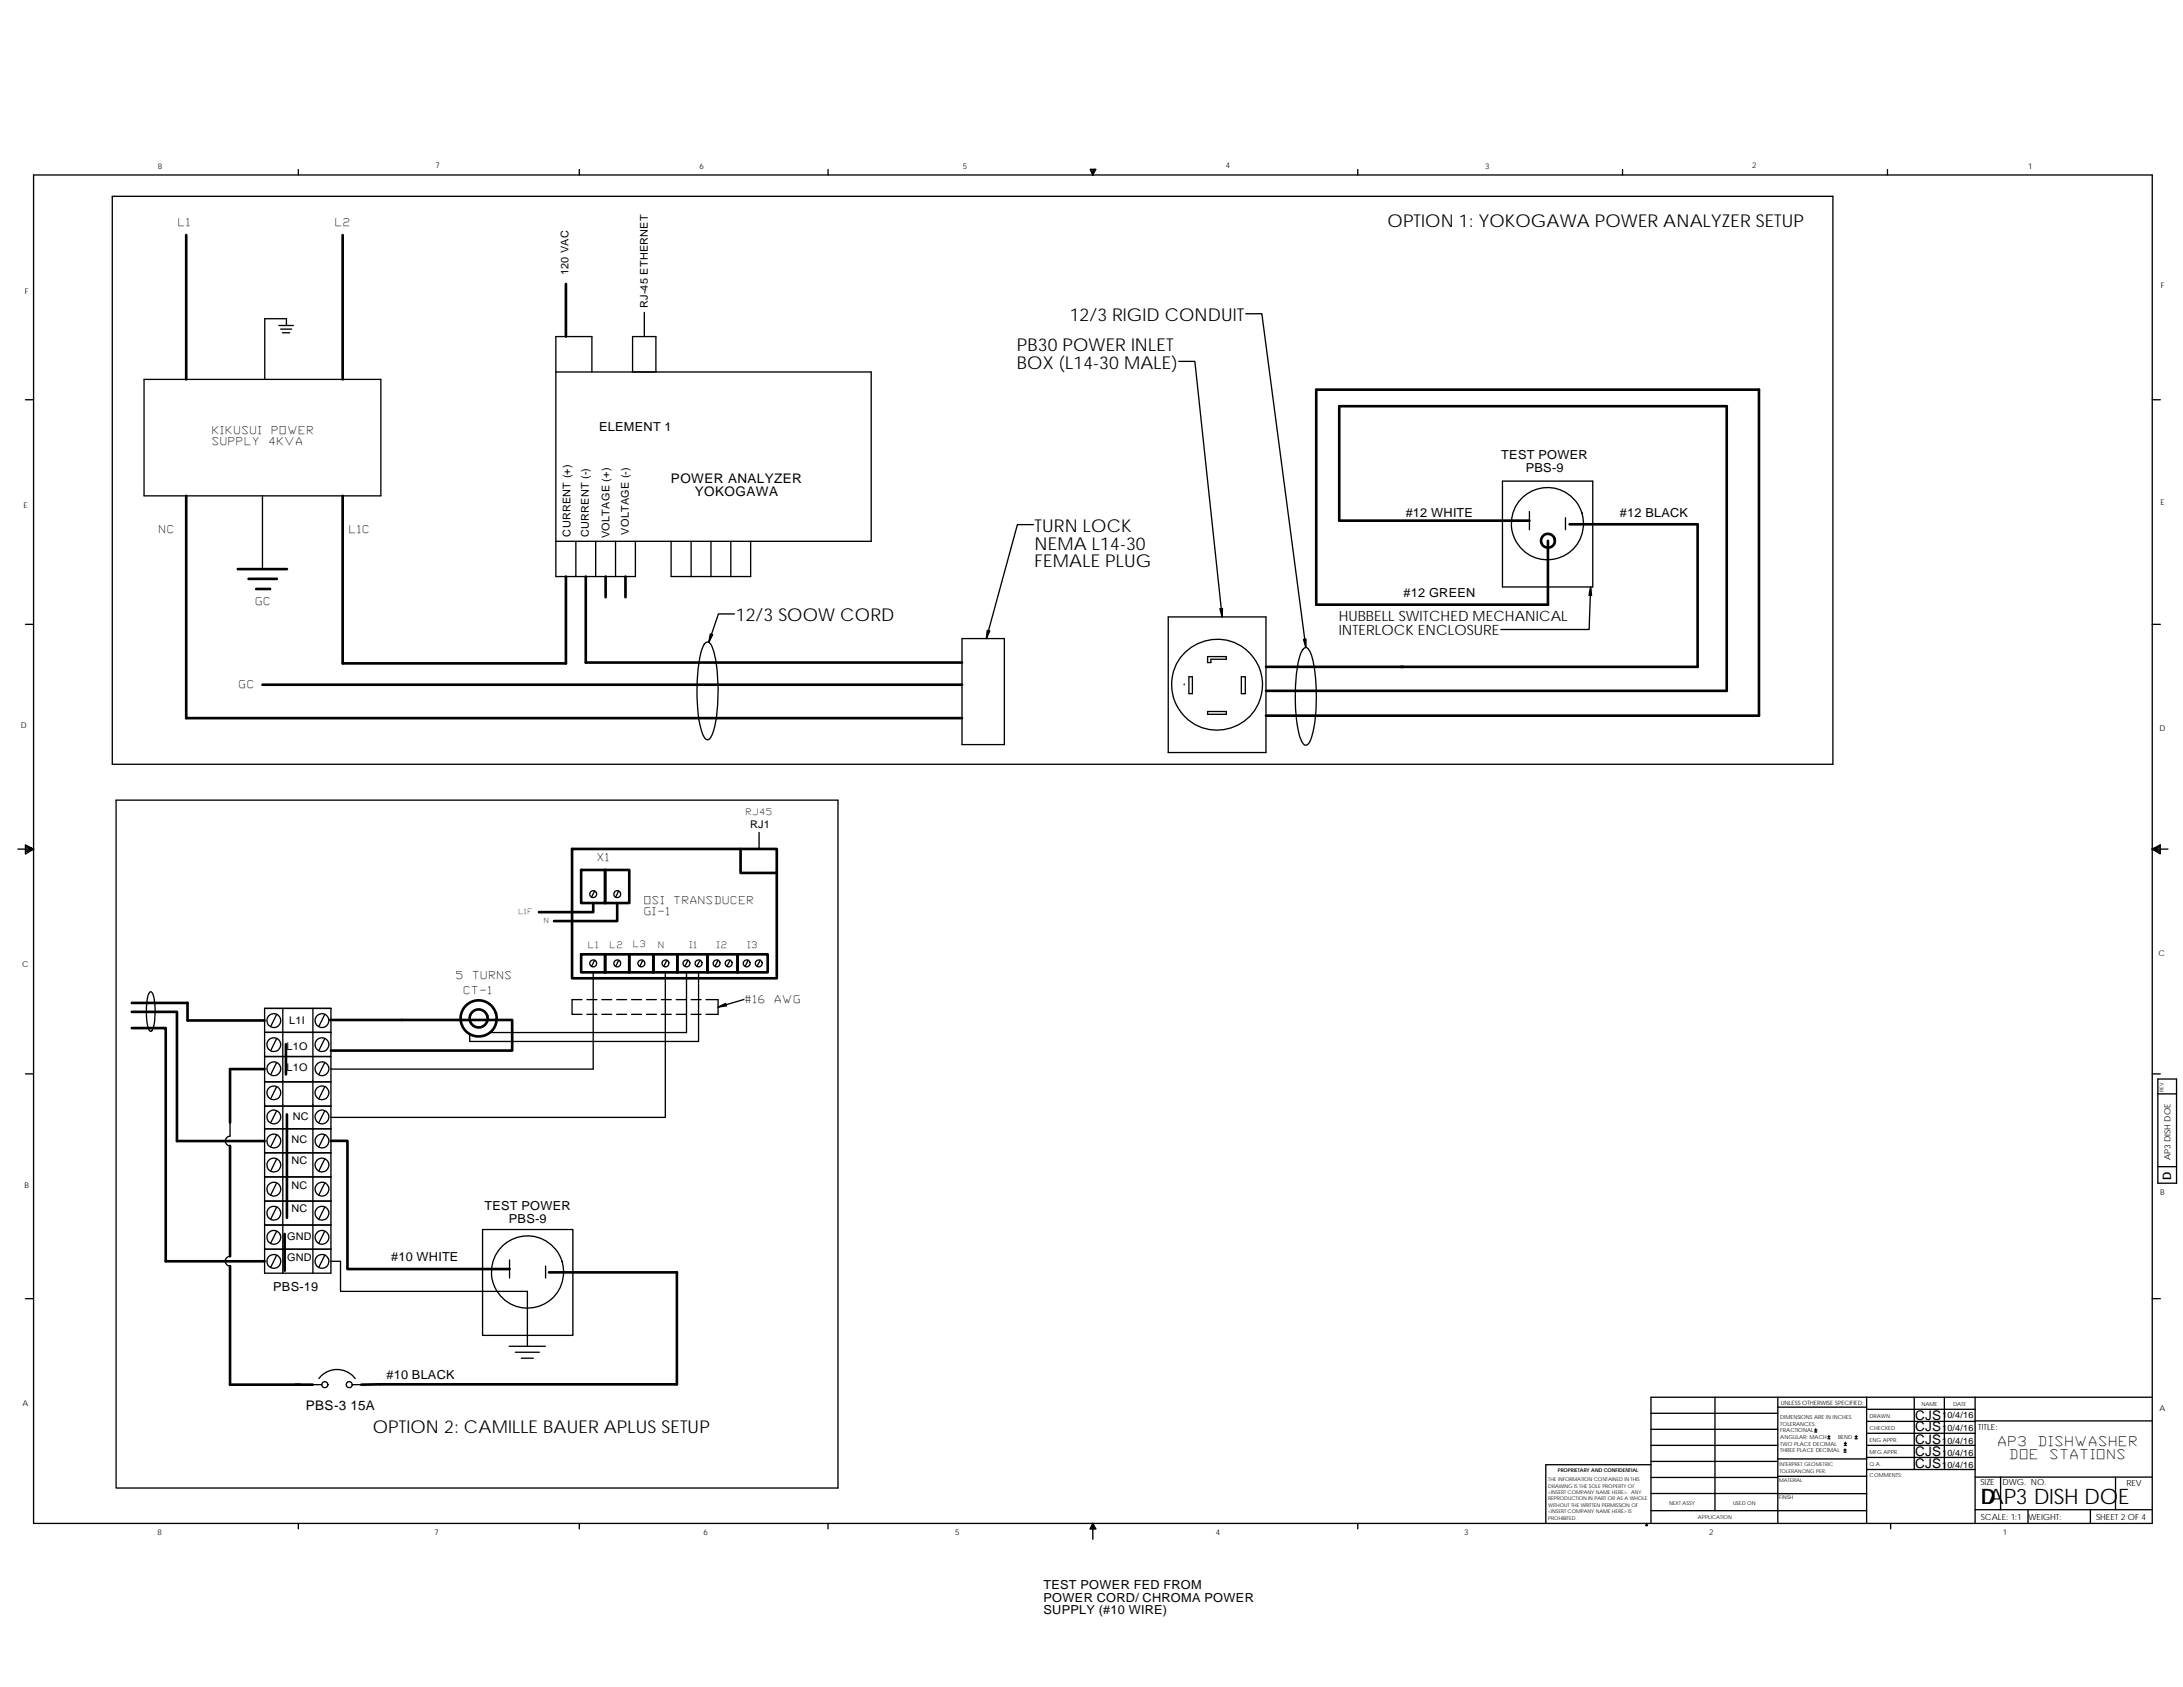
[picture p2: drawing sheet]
<svg xmlns="http://www.w3.org/2000/svg" width="279mm" height="216mm" viewBox="0 0 279 216" stroke-linecap="round" stroke-linejoin="round" font-family="sans-serif">
<defs><g id="words">
<text font-size="2.7" x="253.5" y="192.5">DAP3 DISH DOE</text>
<g font-size="2.3">
<text x="177.6" y="29">OPTION 1: YOKOGAWA POWER ANALYZER SETUP</text>
<text x="136.9" y="41.1">12/3 RIGID CONDUIT</text>
<text x="130.2" y="44.9">PB30 POWER INLET</text>
<text x="130.2" y="47.2">BOX (L14-30 MALE)</text>
<text x="132.4" y="68.1">TURN LOCK</text>
<text x="132.4" y="70.4">NEMA L14-30</text>
<text x="132.4" y="72.6">FEMALE PLUG</text>
<text x="94.2" y="79.5">12/3 SOOW CORD</text>
<text x="47.7" y="183.3">OPTION 2: CAMILLE BAUER APLUS SETUP</text>
</g>
<g font-size="1.8">
<text x="171.3" y="79.5">HUBBELL SWITCHED MECHANICAL</text>
<text x="171.3" y="81.3">INTERLOCK ENCLOSURE</text>
</g>
<g font-size="1.7">
<text x="85.9" y="61.8">POWER ANALYZER</text>
<text x="88.9" y="63.4">YOKOGAWA</text>
<text x="39.1" y="180.5">PBS-3 15A</text>
<text x="245.1" y="184.8">CJS</text>
<text x="245.1" y="183.2">CJS</text>
<text x="245.1" y="181.7">CJS</text>
<text x="255.8" y="185">AP3</text>
<text x="261" y="185">DISHWASHER</text>
<text x="245.1" y="187.9">CJS</text>
<text x="245.1" y="186.3">CJS</text>
<text x="257.3" y="186.7">DOE</text>
<text x="262.5" y="186.7">STATIONS</text>
</g>
<g font-size="1.6">
<text x="76.7" y="55.1">ELEMENT 1</text>
<text x="192.2" y="58.8">TEST POWER</text>
<text x="195.3" y="60.4">PBS-9</text>
<text x="179.9" y="66.1">#12 WHITE</text>
<text x="207.3" y="66.1">#12 BLACK</text>
<text x="179.6" y="76.4">#12 GREEN</text>
<text x="62" y="154.9">TEST POWER</text>
<text x="50.1" y="161.3">#10 WHITE</text>
<text x="65.1" y="156.5">PBS-9</text>
<text x="35" y="165.3">PBS-19</text>
<text x="49.5" y="176.4">#10 BLACK</text>
<text x="133.6" y="203.4">TEST POWER FED FROM</text>
<text x="133.6" y="205">POWER CORD/ CHROMA POWER</text>
<text x="133.6" y="206.6">SUPPLY (#10 WIRE)</text>
</g>
<text font-size="1.5" x="277.9" y="151" transform="rotate(-90 277.9 151)">D</text>
<g font-size="1.4">
<text x="22.9" y="28.9">L1</text>
<text x="43" y="28.9">L2</text>
<text x="72.8" y="35.2" transform="rotate(-90 72.8 35.2)">120 VAC</text>
<text x="82.9" y="39.4" transform="rotate(-90 82.9 39.4)">RJ-45 ETHERNET</text>
<text x="27.2" y="55.5">KIKUSUI</text>
<text x="27.2" y="56.9">SUPPLY</text>
<text x="34.5" y="56.9">4KVA</text>
<text x="34.8" y="55.5">POWER</text>
<text x="20.4" y="68.2">NC</text>
<text x="44.8" y="68.2">L1C</text>
<text x="73" y="68.7" transform="rotate(-90 73 68.7)">CURRENT (+)</text>
<text x="75.4" y="68.7" transform="rotate(-90 75.4 68.7)">CURRENT (-)</text>
<text x="78" y="68.9" transform="rotate(-90 78 68.9)">VOLTAGE (+)</text>
<text x="80.5" y="68.4" transform="rotate(-90 80.5 68.4)">VOLTAGE (-)</text>
<text x="32.8" y="77.4">GC</text>
<text x="30.7" y="88.1">GC</text>
<text x="96" y="106">RJ1</text>
<text x="76.5" y="110.2">X1</text>
<text x="82.5" y="115.7">OSI</text>
<text x="82.5" y="117.1">GI-1</text>
<text x="86.3" y="115.7">TRANSDUCER</text>
<text x="58.5" y="125.2">5</text>
<text x="60.6" y="125.2">TURNS</text>
<text x="37" y="131.1">L1I</text>
<text x="59.4" y="127.1">CT-1</text>
<text x="95.4" y="128.4">#16</text>
<text x="99.2" y="128.4">AWG</text>
<text x="36.7" y="134.4">L1O</text>
<text x="36.7" y="137.1">L1O</text>
<text x="37.5" y="143.3">NC</text>
<text x="37.3" y="148.9">NC</text>
<text x="37.3" y="146.2">NC</text>
<text x="37.3" y="152.2">NC</text>
<text x="37.3" y="155.1">NC</text>
<text x="36.7" y="158.7">GND</text>
<text x="36.7" y="161.3">GND</text>
</g>
<g font-size="1.1">
<text x="95.5" y="104.2">RJ45</text>
<text x="75.4" y="121.3">L1</text>
<text x="78.1" y="121.3">L2</text>
<text x="81.1" y="121.2">L3</text>
<text x="84.3" y="121.3">N</text>
<text x="88.3" y="121.3">I1</text>
<text x="91.8" y="121.3">I2</text>
<text x="95.7" y="121.3">I3</text>
<text x="277.8" y="148.5" transform="rotate(-90 277.8 148.5)">AP3 DISH DOE</text>
<text x="248.6" y="184.8">10/4/16</text>
<text x="248.6" y="183.2">10/4/16</text>
<text x="248.6" y="181.4">10/4/16</text>
<text x="253.2" y="183">TITLE:</text>
<text x="248.6" y="187.8">10/4/16</text>
<text x="248.6" y="186.3">10/4/16</text>
<text x="253.5" y="190.1">SIZE</text>
<text x="256.3" y="190.1">DWG. NO.</text>
<text x="272.2" y="190.1">REV</text>
<text x="253.5" y="194.5">SCALE: 1:1</text>
<text x="259.6" y="194.5">WEIGHT:</text>
<text x="268.3" y="194.5">SHEET 2 OF 4</text>
</g>
<g font-size="1">
<text x="20.2" y="21.6">8</text>
<text x="55.7" y="21.5">7</text>
<text x="89.5" y="21.6">6</text>
<text x="123.2" y="21.6">5</text>
<text x="156.9" y="21.5">4</text>
<text x="190.1" y="21.6">3</text>
<text x="224.2" y="21.5">2</text>
<text x="259.6" y="21.6">1</text>
<text x="3.2" y="37.6">F</text>
<text x="276.6" y="36.9">F</text>
<text x="3" y="65">E</text>
<text x="276.5" y="64.6">E</text>
<text x="2.6" y="93.2">D</text>
<text x="276.4" y="93.6">D</text>
<text x="2.9" y="123.7">C</text>
<text x="276.2" y="122.4">C</text>
<text x="3.1" y="152.1">B</text>
<text x="276.5" y="153">B</text>
<text x="2.9" y="180">A</text>
<text x="276.4" y="180.6">A</text>
<text x="20.2" y="196.4">8</text>
<text x="55.6" y="196.4">7</text>
<text x="90" y="196.4">6</text>
<text x="122.3" y="196.4">5</text>
<text x="155.6" y="196.4">4</text>
<text x="187.4" y="196.4">3</text>
<text x="218.8" y="196.4">2</text>
<text x="256.3" y="196.4">1</text>
</g>
<g font-size=".9">
<text x="66.4" y="117">L1F</text>
<text x="69.7" y="118.2">N</text>
</g>
<text font-size=".8" x="227.9" y="179.7">UNLESS OTHERWISE SPECIFIED:</text>
<g font-size=".7">
<text x="276.9" y="139.7" transform="rotate(-90 276.9 139.7)">REV</text>
<text x="245.9" y="179.9">NAME</text>
<text x="250" y="179.9">DATE</text>
<text x="227.9" y="181.6">DIMENSIONS ARE IN INCHES</text>
<text x="227.9" y="182.4">TOLERANCES:</text>
<text x="227.9" y="183.3">FRACTIONAL</text>
<text x="227.9" y="184.1">ANGULAR: MACH</text>
<text x="227.9" y="185">TWO PLACE DECIMAL</text>
<text x="227.9" y="185.9">THREE PLACE DECIMAL</text>
<text x="235.2" y="184.1">BEND</text>
<text x="239.3" y="184.6">ENG APPR.</text>
<text x="239.3" y="181.5">DRAWN</text>
<text x="239.3" y="183">CHECKED</text>
<text x="198.2" y="189.6">THE INFORMATION CONTAINED IN THIS</text>
<text x="198.2" y="190.4">DRAWING IS THE SOLE PROPERTY OF</text>
<text x="198.2" y="191.2">&lt;INSERT COMPANY NAME HERE&gt;. ANY</text>
<text x="199.4" y="188.4">PROPRIETARY AND CONFIDENTIAL</text>
<text x="227.7" y="189.6">MATERIAL</text>
<text x="227.7" y="191.8">FINISH</text>
<text x="227.8" y="187.7">INTERPRET GEOMETRIC</text>
<text x="227.8" y="188.5">TOLERANCING PER:</text>
<text x="239.3" y="189">COMMENTS:</text>
<text x="239.3" y="187.6">Q.A.</text>
<text x="239.3" y="186.1">MFG APPR.</text>
<text x="198.2" y="192">REPRODUCTION IN PART OR AS A WHOLE</text>
<text x="198.2" y="192.8">WITHOUT THE WRITTEN PERMISSION OF</text>
<text x="198.2" y="193.7">&lt;INSERT COMPANY NAME HERE&gt; IS</text>
<text x="198.2" y="194.5">PROHIBITED.</text>
<text x="213.6" y="192.6">NEXT ASSY</text>
<text x="217.3" y="194.4">APPLICATION</text>
<text x="221.8" y="192.6">USED ON</text>
</g>
</g></defs>
<g fill="none" stroke="#000" stroke-width=".17">
<path d="M4.3 22.4h271.2v172.6h-271.2zM14.4 25.1h220.2v72.7h-220.2zM38.2 21.7v.7M74.1 21.7v.7M82.5 40v3.1M106 21.7v.7M139.5 21.7h.8l-.4 .7zM139.6 21.7l.3 .7M139.8 21.7l.1 .7M140 21.7l-.1 .7M140.1 21.7l-.2 .7M173.8 21.7v.7"/>
<path d="M207.7 21.7v.7M241.6 21.7v.7M3.3 51.2h1M18.4 48.6h30.3v14.9h-30.3zM35.7 41.7h1.8M35.9 42.1h1.4M36.2 42.6h.9M36.7 41.6v-.8h-2.8v7.8M71.1 47.6h40.4v21.7h-40.4M75.8 47.6v-4.5h-4.7v30.7h10.2v-4.5M81 47.6v-4.5h2.9v4.5M150.9 46.2h2l3.5 32.8"/>
<path d="M159.4 40.2h2.1l5.6 42.7M275.5 51.2h1M3.3 79.9h1M33.6 63.5v9.1M73.7 69.3v4.5M76.2 69.3v4.5M78.8 69.3v4.5M88.5 69.3v4.5M91 69.3v4.5M93.5 69.3v4.5M94 78.6h-2.1l-1.2 3.6M96.1 69.3v4.5h-10.2v-4.5"/>
<path d="M132.3 67.1h-2.1l-4 14.6M149.5 79h12.5v17.3h-12.5zM192.3 61.6h11.6v13.5h-11.6zM195.7 65.5v2.3M200.4 66.3v1.5M203.6 75.1l-.2 5.5h-11.3M275.5 79.9h1M90.3 82.3l.2-.1a.66 .66 0 0 1 .6 .5 19.3 19.3 0 0 1 .7 8.3 7.7 7.7 0 0 1-.9 3.5 .38 .38 0 0 1-.7 0 9.2 9.2 0 0 1-.9-4.4 21.1 21.1 0 0 1 .6-7.1zM123.1 81.7h5.4v13.6h-5.4zM151.6 87.5v.1M152.2 86.6h.4v2.2h-.4zM154.6 84h2.4v.4h-2v.4h-.4z"/>
<path d="M154.6 91.1h2.4v.3h-2.4zM158.9 86.6h.5v2.2h-.5zM166.9 83l.3-.1a3.7 3.7 0 0 1 1 2.3 24.7 24.7 0 0 1-.2 8.8 1.6 1.6 0 0 1-.9 1.4 1.74 1.74 0 0 1-.9-1.5 23.7 23.7 0 0 1 .2-10.2zM2.3 108.7h2M3.3 108.3l1 .4-1-.6v1.2l1-.6M3.3 108.5l1 .2M4.3 108.7l-1 .1M4.3 108.7l-1 .4M14.9 102.4h92.4v88h-92.4zM76.1 114l-.4 .8M79.2 114l-.4 .8M97.2 106.5v2.1"/>
<path d="M275.5 108.7h2M275.5 108.7l1-.6v1.2zM275.5 108.7l1 .4M275.5 108.7l1 .1M276.5 108.3l-1 .4M276.5 108.5l-1 .2M3.3 137.4h1M19.1 127l.2-.1 .1 .1a6.8 6.8 0 0 1 .4 3.8l-.2 .7a.5 .5 0 0 1-.3 .5l-.3-.4a8.9 8.9 0 0 1 0-4.4zM33.9 129.1h8.5v3h-8.5zM33.9 135.2h8.5v3.3h-8.5zM33.9 132.1h8.5v3.1h-8.5zM33.9 138.5h8.5v24.4h-8.5z"/>
<path d="M35.4 129.8l-.8 1.6M35.4 139.1l-.8 1.5M35.4 136l-.8 1.5M35.4 132.9l-.8 1.6M36.2 129.1v33.8M40 129.1v33.8M41.6 129.8l-.8 1.6M41.6 139.1l-.8 1.5M41.6 136l-.8 1.5M41.6 132.9l-.8 1.6M62.4 130.3v.1M74.5 127.9h-1.3v1.9h1.3"/>
<path d="M75.1 129.8h1.3M75.1 127.9h1.3M75.9 124.4v12.4h-33.5M76.1 122.9l-.4 .8M77 129.8h1.3M77 127.9h1.3M78.9 129.8h1.3M78.9 127.9h1.3M79.2 122.9l-.4 .8M80.8 129.8h1.3M80.8 127.9h1.3M82.3 122.9l-.4 .8"/>
<path d="M82.7 129.8h1.3M82.7 127.9h1.3M84.6 129.8h1.3M84.6 127.9h1.3M85.2 124.4v18.6h-42.8M85.3 122.9l-.3 .8M86.6 129.8h1.2M86.6 127.9h1.2M87.9 124.4v7.7h-25.2M88.1 122.9l-.4 .8M88.5 129.8h1.2M88.5 127.9h1.2"/>
<path d="M89.4 124.4v8.9h-29.3v-1M89.6 122.9l-.4 .8M90.4 127.9h1.5v1.9h-1.5M91.9 122.9l-.4 .8M93.5 122.9l-.5 .8M95.2 127.9l-3.3 1M95.8 122.9l-.4 .8M97.3 122.9l-.4 .8M275.5 137.4h1M276.2 138.1h2.4v13.3h-2.4zM276.2 140h2.4M29.4 143.7v1.7l-.2 .1-.3 .2-.1 .3 .1 .3 .3 .3h.2"/>
<path d="M33.9 141.6h8.5M33.9 144.5h8.5M33.9 147.5h8.5M33.9 150.6h8.5M33.9 153.7h8.5M33.9 156.8h8.5M33.9 159.9h8.5M35.4 142.2l-.8 1.5M35.4 145.2l-.8 1.6M35.4 148.3l-.8 1.6M35.4 151.4l-.8 1.5M35.4 154.5l-.8 1.5"/>
<path d="M35.4 157.6l-.8 1.5M41.6 142.2l-.8 1.5M41.6 145.2l-.8 1.6M41.6 148.3l-.8 1.6M41.6 151.4l-.8 1.5M41.6 154.5l-.8 1.5M41.6 157.6l-.8 1.5M61.8 157.4h11.5v13.5h-11.5zM276.2 149.3h2.4M3.3 166.2h1M29.4 160.8h-.2l-.3 .3-.1 .3 .1 .3 .3 .3h.2M35.4 160.6l-.8 1.6"/>
<path d="M40 177.2h1.2M40.8 176.4a2.92 2.92 0 0 1 4.7 0M41.6 160.6l-.8 1.6M42.4 161.4h1.2v3.9h23.9v7M45.1 177.2a.38 .38 0 0 0-.5-.4 .38 .38 0 0 0-.2 .6 .38 .38 0 0 0 .6 0l.1-.2h1.1M65.2 172.3h4.6M65.2 161.2v2.4M66 173.1h3M66.7 173.8h1.6M69.8 162v1.6M219.5 178.8v14.5M227.5 178.8v16.2"/>
<path d="M238.9 178.8v16.2M245 178.8v9.3M248.9 178.8v9.3M252.8 178.8v16.2M275.5 178.8h-64.2v16.2M275.5 166.2h1M38.2 195v.7M74.1 195v.7M106 195v.7M139.9 195l.1 .7M139.9 195l-.1 .7M139.9 195l-.3 .7"/>
<path d="M139.9 195l.2 .7M139.9 195l.4 .7h-.8zM139.9 195v2M173.8 195v.7M210.8 195l.1 .2h-.2zM211.3 187.5h-13.5v7.5M211.3 191.1h16.2M211.3 180.9h16.2M211.3 185h16.2M211.3 182.9h16.2M211.3 187h16.2M211.3 189.1h16.2"/>
<path d="M211.3 193.3h27.6M227.5 180.1h11.4M227.5 186.7h11.4M227.5 188.9h11.4M227.5 191.2h11.4M232.3 183.3h.2M232.3 183h.2M232.4 182.9v.2M234 184.1h.2M234 183.9h.2M234.1 183.7v.3M236 185.8h.3"/>
<path d="M236 185.6h.3M236.1 185h.2M236.1 184.7h.2M236.1 185.4v.3M236.2 184.6v.2M237.4 184.1h.3M237.4 183.9h.3M237.6 183.7v.3M238.9 186.5h13.9M238.9 185h13.9M238.9 188.1h13.9M238.9 180.4h13.9"/>
<path d="M238.9 181.9h13.9M238.9 183.4h13.9M242 195v.7M252.8 181.8h22.7M252.8 189h22.7M252.8 193.2h22.7M256.1 189v4.2M259.6 193.2v1.8M267.5 193.2v1.8M270.8 189v4.2"/>
<circle cx="198.1" cy="67" r="4.6"/>
<circle cx="155.8" cy="87.6" r="5.8"/>
<circle cx="75.9" cy="114.4" r=".44"/>
<circle cx="79" cy="114.4" r=".45"/>
<circle cx="35" cy="133.7" r=".89"/>
<circle cx="35" cy="130.6" r=".88"/>
<circle cx="35.1" cy="139.9" r=".89"/>
<circle cx="35.1" cy="136.8" r=".88"/>
<circle cx="41.2" cy="139.9" r=".89"/>
<circle cx="41.2" cy="133.7" r=".89"/>
<circle cx="41.2" cy="130.6" r=".88"/>
<circle cx="41.2" cy="136.8" r=".88"/>
<circle cx="75.9" cy="123.3" r=".44"/>
<circle cx="79" cy="123.3" r=".44"/>
<circle cx="82.1" cy="123.3" r=".44"/>
<circle cx="85.2" cy="123.3" r=".44"/>
<circle cx="87.9" cy="123.3" r=".44"/>
<circle cx="89.4" cy="123.3" r=".44"/>
<circle cx="91.7" cy="123.3" r=".44"/>
<circle cx="93.3" cy="123.3" r=".44"/>
<circle cx="95.6" cy="123.3" r=".44"/>
<circle cx="97.1" cy="123.3" r=".44"/>
<circle cx="35" cy="155.3" r=".89"/>
<circle cx="35" cy="149.1" r=".89"/>
<circle cx="35.1" cy="142.9" r=".88"/>
<circle cx="35.1" cy="158.4" r=".88"/>
<circle cx="35.1" cy="146" r=".89"/>
<circle cx="35.1" cy="152.2" r=".88"/>
<circle cx="41.2" cy="155.3" r=".89"/>
<circle cx="41.2" cy="149.1" r=".89"/>
<circle cx="41.2" cy="142.9" r=".88"/>
<circle cx="41.2" cy="158.4" r=".88"/>
<circle cx="41.2" cy="152.2" r=".88"/>
<circle cx="41.2" cy="146" r=".88"/>
<circle cx="35.1" cy="161.4" r=".89"/>
<circle cx="41.2" cy="161.4" r=".88"/>
<circle cx="41.6" cy="177.2" r=".39"/>
<circle cx="67.5" cy="162.8" r="4.6"/>
</g>
<g fill="none" stroke="#000" stroke-width=".34">
<path d="M23.8 30.1v18.5M43.9 30.1v18.5M72.4 36.3v6.8M23.8 63.5v28.4h99.3M30.4 72.8h6.3M31.8 74.1h3.6M32.8 75.4h1.8M43.9 63.5v21.4h28.5v-11.1M75 73.8v11h48.1M77.5 73.8v2.6M80.1 73.8v2.6M195.7 66.6h-24.3v-14.6h49.6v36.4h-59"/>
<path d="M198.1 69.2v8.2h-29.6v-27.5h56.6v41.7h-63.1M200.9 67.1h16.4v18.2h-55.3M33.6 87.6h89.5M73.2 108.6h26.2v16.6h-26.2zM74.4 111.3h3v4.3h-3zM75.9 115.6v1.1h-6.9M77.4 111.3h3.1v4.3h-3.1zM79 115.6v2.3h-8.1M94.8 108.6v3.1h4.6M16.9 128.4h7.1v2.2h9.9M16.9 131.6h4.3v29.8h12.7M16.9 129.5h5.7v16.5h11.3"/>
<path d="M33.9 136.8h-4.5v6.9M36.6 133.6v3.9M42.3 130.5h23.3v4h-23.2M74.4 122.1h3v2.3h-3zM77.4 122.1h3.1v2.3h-3.1zM80.5 122.1h3.1v2.3h-3.1zM83.6 122.1h3.1v2.3h-3.1zM86.7 122.1h3.9v2.3h-3.9zM90.6 122.1h3.8v2.3h-3.8zM94.4 122.1h3.9v2.3h-3.9zM29.4 146.6v14.2M36.4 157.9v4.7"/>
<path d="M36.7 142.6v13.3M42.4 146h2.1v16.4h20.7M29.4 162v15.2h10.6M70.3 162.8h16.3v14.4h-40.4"/>
<circle cx="198.1" cy="69.2" r=".89"/>
<circle cx="61.3" cy="130.3" r="1.15"/>
<circle cx="61.3" cy="130.3" r="2.31"/>
</g>
<g fill="#000" stroke="#000" stroke-width=".17">
<path d="M156.1 77.9h.4l-.1 1.1z" fill-rule="evenodd"/>
<path d="M203.6 75.1l.1 1.1h-.3z" fill-rule="evenodd"/>
<path d="M90.9 81.1l.3 .1-.5 1z" fill-rule="evenodd"/>
<path d="M126.4 80.7l.3 .1-.5 .9z" fill-rule="evenodd"/>
<path d="M166.8 81.8h.4l-.1 1.1z" fill-rule="evenodd"/>
<path d="M91.9 128.9l1-.5 .1 .3z" fill-rule="evenodd"/>
</g>
<use href="#words"/>
</svg>
